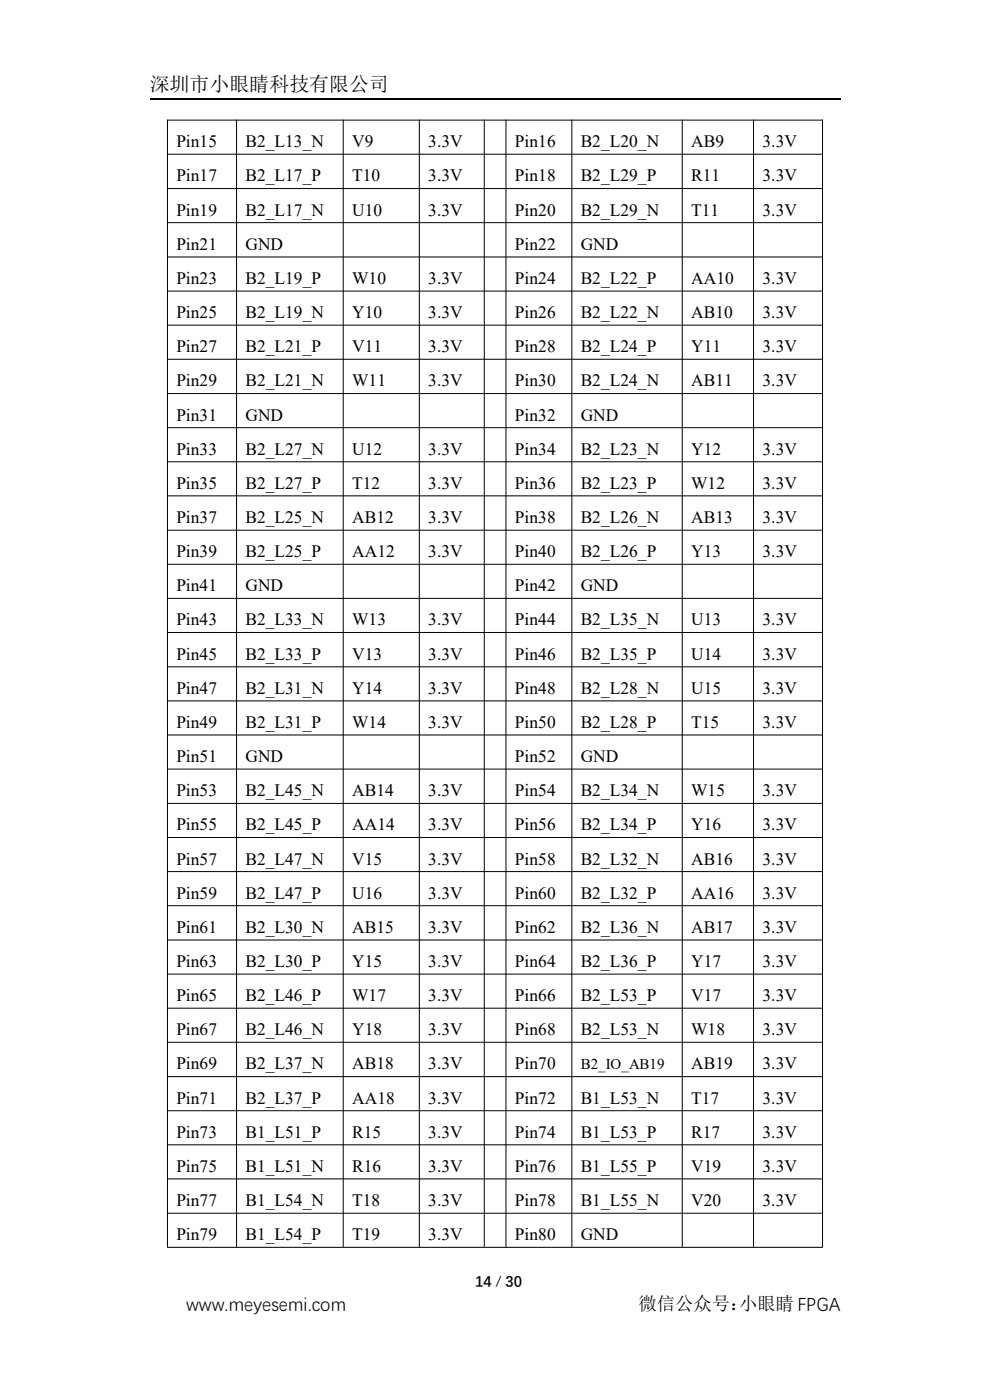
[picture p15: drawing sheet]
<svg xmlns="http://www.w3.org/2000/svg" width="210mm" height="297mm" viewBox="0 0 210 297" stroke-linecap="round" stroke-linejoin="round" font-family="sans-serif">
<defs><g id="words">
<text font-size="4.2" x="31.7" y="19.3">深圳市小眼睛科技有限公司</text>
<g font-size="3.9">
<text x="39.5" y="278">www.meyesemi.com</text>
<text x="135.5" y="278">微信公众号：</text>
<text x="156.8" y="278">小眼睛 FPGA</text>
</g>
<g font-size="3.7">
<text x="37.4" y="31.2">Pin15</text>
<text x="52.1" y="31.2">B2_L13_N</text>
<text x="74.7" y="31.2">V9</text>
<text x="90.8" y="31.2">3.3V</text>
<text x="109.2" y="31.2">Pin16</text>
<text x="123.2" y="31.2">B2_L20_N</text>
<text x="146.6" y="31.2">AB9</text>
<text x="161.8" y="31.2">3.3V</text>
<text x="37.4" y="38.5">Pin17</text>
<text x="52.1" y="38.5">B2_L17_P</text>
<text x="74.7" y="38.5">T10</text>
<text x="90.8" y="38.5">3.3V</text>
<text x="109.2" y="38.5">Pin18</text>
<text x="123.2" y="38.5">B2_L29_P</text>
<text x="146.6" y="38.5">R11</text>
<text x="161.8" y="38.5">3.3V</text>
<text x="37.4" y="45.7">Pin19</text>
<text x="52.1" y="45.7">B2_L17_N</text>
<text x="74.7" y="45.7">U10</text>
<text x="90.8" y="45.7">3.3V</text>
<text x="109.2" y="45.7">Pin20</text>
<text x="123.2" y="45.7">B2_L29_N</text>
<text x="146.6" y="45.7">T11</text>
<text x="161.8" y="45.7">3.3V</text>
<text x="37.4" y="53">Pin21</text>
<text x="52.1" y="53">GND</text>
<text x="109.2" y="53">Pin22</text>
<text x="123.2" y="53">GND</text>
<text x="37.4" y="60.3">Pin23</text>
<text x="52.1" y="60.3">B2_L19_P</text>
<text x="74.7" y="60.3">W10</text>
<text x="90.8" y="60.3">3.3V</text>
<text x="109.2" y="60.3">Pin24</text>
<text x="123.2" y="60.3">B2_L22_P</text>
<text x="146.6" y="60.3">AA10</text>
<text x="161.8" y="60.3">3.3V</text>
<text x="37.4" y="67.5">Pin25</text>
<text x="52.1" y="67.5">B2_L19_N</text>
<text x="74.7" y="67.5">Y10</text>
<text x="90.8" y="67.5">3.3V</text>
<text x="109.2" y="67.5">Pin26</text>
<text x="123.2" y="67.5">B2_L22_N</text>
<text x="146.6" y="67.5">AB10</text>
<text x="161.8" y="67.5">3.3V</text>
<text x="37.4" y="74.7">Pin27</text>
<text x="52.1" y="74.7">B2_L21_P</text>
<text x="74.7" y="74.7">V11</text>
<text x="90.8" y="74.7">3.3V</text>
<text x="109.2" y="74.7">Pin28</text>
<text x="123.2" y="74.7">B2_L24_P</text>
<text x="146.6" y="74.7">Y11</text>
<text x="161.8" y="74.7">3.3V</text>
<text x="37.4" y="81.9">Pin29</text>
<text x="52.1" y="81.9">B2_L21_N</text>
<text x="74.7" y="81.9">W11</text>
<text x="90.8" y="81.9">3.3V</text>
<text x="109.2" y="81.9">Pin30</text>
<text x="123.2" y="81.9">B2_L24_N</text>
<text x="146.6" y="81.9">AB11</text>
<text x="161.8" y="81.9">3.3V</text>
<text x="37.4" y="89.2">Pin31</text>
<text x="52.1" y="89.2">GND</text>
<text x="109.2" y="89.2">Pin32</text>
<text x="123.2" y="89.2">GND</text>
<text x="37.4" y="96.5">Pin33</text>
<text x="52.1" y="96.5">B2_L27_N</text>
<text x="74.7" y="96.5">U12</text>
<text x="90.8" y="96.5">3.3V</text>
<text x="109.2" y="96.5">Pin34</text>
<text x="123.2" y="96.5">B2_L23_N</text>
<text x="146.6" y="96.5">Y12</text>
<text x="161.8" y="96.5">3.3V</text>
<text x="37.4" y="103.7">Pin35</text>
<text x="52.1" y="103.7">B2_L27_P</text>
<text x="74.7" y="103.7">T12</text>
<text x="90.8" y="103.7">3.3V</text>
<text x="109.2" y="103.7">Pin36</text>
<text x="123.2" y="103.7">B2_L23_P</text>
<text x="146.6" y="103.7">W12</text>
<text x="161.8" y="103.7">3.3V</text>
<text x="37.4" y="110.9">Pin37</text>
<text x="52.1" y="110.9">B2_L25_N</text>
<text x="74.7" y="110.9">AB12</text>
<text x="90.8" y="110.9">3.3V</text>
<text x="109.2" y="110.9">Pin38</text>
<text x="123.2" y="110.9">B2_L26_N</text>
<text x="146.6" y="110.9">AB13</text>
<text x="161.8" y="110.9">3.3V</text>
<text x="37.4" y="118.2">Pin39</text>
<text x="52.1" y="118.2">B2_L25_P</text>
<text x="74.7" y="118.2">AA12</text>
<text x="90.8" y="118.2">3.3V</text>
<text x="109.2" y="118.2">Pin40</text>
<text x="123.2" y="118.2">B2_L26_P</text>
<text x="146.6" y="118.2">Y13</text>
<text x="161.8" y="118.2">3.3V</text>
<text x="37.4" y="125.5">Pin41</text>
<text x="52.1" y="125.5">GND</text>
<text x="109.2" y="125.5">Pin42</text>
<text x="123.2" y="125.5">GND</text>
<text x="37.4" y="132.7">Pin43</text>
<text x="52.1" y="132.7">B2_L33_N</text>
<text x="74.7" y="132.7">W13</text>
<text x="90.8" y="132.7">3.3V</text>
<text x="109.2" y="132.7">Pin44</text>
<text x="123.2" y="132.7">B2_L35_N</text>
<text x="146.6" y="132.7">U13</text>
<text x="161.8" y="132.7">3.3V</text>
<text x="37.4" y="139.9">Pin45</text>
<text x="52.1" y="139.9">B2_L33_P</text>
<text x="74.7" y="139.9">V13</text>
<text x="90.8" y="139.9">3.3V</text>
<text x="109.2" y="139.9">Pin46</text>
<text x="123.2" y="139.9">B2_L35_P</text>
<text x="146.6" y="139.9">U14</text>
<text x="161.8" y="139.9">3.3V</text>
<text x="37.4" y="147.2">Pin47</text>
<text x="52.1" y="147.2">B2_L31_N</text>
<text x="74.7" y="147.2">Y14</text>
<text x="90.8" y="147.2">3.3V</text>
<text x="109.2" y="147.2">Pin48</text>
<text x="123.2" y="147.2">B2_L28_N</text>
<text x="146.6" y="147.2">U15</text>
<text x="161.8" y="147.2">3.3V</text>
<text x="37.4" y="154.4">Pin49</text>
<text x="52.1" y="154.4">B2_L31_P</text>
<text x="74.7" y="154.4">W14</text>
<text x="90.8" y="154.4">3.3V</text>
<text x="109.2" y="154.4">Pin50</text>
<text x="123.2" y="154.4">B2_L28_P</text>
<text x="146.6" y="154.4">T15</text>
<text x="161.8" y="154.4">3.3V</text>
<text x="37.4" y="161.6">Pin51</text>
<text x="52.1" y="161.6">GND</text>
<text x="109.2" y="161.6">Pin52</text>
<text x="123.2" y="161.6">GND</text>
<text x="37.4" y="168.9">Pin53</text>
<text x="52.1" y="168.9">B2_L45_N</text>
<text x="74.7" y="168.9">AB14</text>
<text x="90.8" y="168.9">3.3V</text>
<text x="109.2" y="168.9">Pin54</text>
<text x="123.2" y="168.9">B2_L34_N</text>
<text x="146.6" y="168.9">W15</text>
<text x="161.8" y="168.9">3.3V</text>
<text x="37.4" y="176.2">Pin55</text>
<text x="52.1" y="176.2">B2_L45_P</text>
<text x="74.7" y="176.2">AA14</text>
<text x="90.8" y="176.2">3.3V</text>
<text x="109.2" y="176.2">Pin56</text>
<text x="123.2" y="176.2">B2_L34_P</text>
<text x="146.6" y="176.2">Y16</text>
<text x="161.8" y="176.2">3.3V</text>
<text x="37.4" y="183.4">Pin57</text>
<text x="52.1" y="183.4">B2_L47_N</text>
<text x="74.7" y="183.4">V15</text>
<text x="90.8" y="183.4">3.3V</text>
<text x="109.2" y="183.4">Pin58</text>
<text x="123.2" y="183.4">B2_L32_N</text>
<text x="146.6" y="183.4">AB16</text>
<text x="161.8" y="183.4">3.3V</text>
<text x="37.4" y="190.6">Pin59</text>
<text x="52.1" y="190.6">B2_L47_P</text>
<text x="74.7" y="190.6">U16</text>
<text x="90.8" y="190.6">3.3V</text>
<text x="109.2" y="190.6">Pin60</text>
<text x="123.2" y="190.6">B2_L32_P</text>
<text x="146.6" y="190.6">AA16</text>
<text x="161.8" y="190.6">3.3V</text>
<text x="37.4" y="197.9">Pin61</text>
<text x="52.1" y="197.9">B2_L30_N</text>
<text x="74.7" y="197.9">AB15</text>
<text x="90.8" y="197.9">3.3V</text>
<text x="109.2" y="197.9">Pin62</text>
<text x="123.2" y="197.9">B2_L36_N</text>
<text x="146.6" y="197.9">AB17</text>
<text x="161.8" y="197.9">3.3V</text>
<text x="37.4" y="205.2">Pin63</text>
<text x="52.1" y="205.2">B2_L30_P</text>
<text x="74.7" y="205.2">Y15</text>
<text x="90.8" y="205.2">3.3V</text>
<text x="109.2" y="205.2">Pin64</text>
<text x="123.2" y="205.2">B2_L36_P</text>
<text x="146.6" y="205.2">Y17</text>
<text x="161.8" y="205.2">3.3V</text>
<text x="37.4" y="212.4">Pin65</text>
<text x="52.1" y="212.4">B2_L46_P</text>
<text x="74.7" y="212.4">W17</text>
<text x="90.8" y="212.4">3.3V</text>
<text x="109.2" y="212.4">Pin66</text>
<text x="123.2" y="212.4">B2_L53_P</text>
<text x="146.6" y="212.4">V17</text>
<text x="161.8" y="212.4">3.3V</text>
<text x="37.4" y="219.6">Pin67</text>
<text x="52.1" y="219.6">B2_L46_N</text>
<text x="74.7" y="219.6">Y18</text>
<text x="90.8" y="219.6">3.3V</text>
<text x="109.2" y="219.6">Pin68</text>
<text x="123.2" y="219.6">B2_L53_N</text>
<text x="146.6" y="219.6">W18</text>
<text x="161.8" y="219.6">3.3V</text>
<text x="37.4" y="226.8">Pin69</text>
<text x="52.1" y="226.8">B2_L37_N</text>
<text x="74.7" y="226.8">AB18</text>
<text x="90.8" y="226.8">3.3V</text>
<text x="109.2" y="226.8">Pin70</text>
<text x="146.6" y="226.8">AB19</text>
<text x="161.8" y="226.8">3.3V</text>
<text x="37.4" y="234.1">Pin71</text>
<text x="52.1" y="234.1">B2_L37_P</text>
<text x="74.7" y="234.1">AA18</text>
<text x="90.8" y="234.1">3.3V</text>
<text x="109.2" y="234.1">Pin72</text>
<text x="123.2" y="234.1">B1_L53_N</text>
<text x="146.6" y="234.1">T17</text>
<text x="161.8" y="234.1">3.3V</text>
<text x="37.4" y="241.4">Pin73</text>
<text x="52.1" y="241.4">B1_L51_P</text>
<text x="74.7" y="241.4">R15</text>
<text x="90.8" y="241.4">3.3V</text>
<text x="109.2" y="241.4">Pin74</text>
<text x="123.2" y="241.4">B1_L53_P</text>
<text x="146.6" y="241.4">R17</text>
<text x="161.8" y="241.4">3.3V</text>
<text x="37.4" y="248.6">Pin75</text>
<text x="52.1" y="248.6">B1_L51_N</text>
<text x="74.7" y="248.6">R16</text>
<text x="90.8" y="248.6">3.3V</text>
<text x="109.2" y="248.6">Pin76</text>
<text x="123.2" y="248.6">B1_L55_P</text>
<text x="146.6" y="248.6">V19</text>
<text x="161.8" y="248.6">3.3V</text>
<text x="37.4" y="255.8">Pin77</text>
<text x="52.1" y="255.8">B1_L54_N</text>
<text x="74.7" y="255.8">T18</text>
<text x="90.8" y="255.8">3.3V</text>
<text x="109.2" y="255.8">Pin78</text>
<text x="123.2" y="255.8">B1_L55_N</text>
<text x="146.6" y="255.8">V20</text>
<text x="161.8" y="255.8">3.3V</text>
<text x="37.4" y="263.1">Pin79</text>
<text x="52.1" y="263.1">B1_L54_P</text>
<text x="74.7" y="263.1">T19</text>
<text x="90.8" y="263.1">3.3V</text>
<text x="109.2" y="263.1">Pin80</text>
<text x="123.2" y="263.1">GND</text>
</g>
<g font-size="3.2">
<text x="123.2" y="226.8">B2_IO_AB19</text>
<text x="100.8" y="272.9">14 / 30</text>
</g>
</g></defs>
<path d="M31.7 21h146.6" fill="none" stroke="#000" stroke-width=".25"/>
<g fill="none" stroke="#000" stroke-width=".21">
<path d="M35.4 25.5h139.2M35.4 32.7h139.2M35.5 25.4v239.1M50.2 25.4v239.1M72.8 25.4v239.1M89 25.4v239.1M102.7 25.4v239.1M107.3 25.4v239.1M121.3 25.4v239.1M144.7 25.4v239.1M159.8 25.4v239.1M174.5 25.4v239.1"/>
<path d="M35.4 40h139.2M35.4 47.2h139.2M35.4 54.5h139.2M35.4 61.8h139.2M35.4 69h139.2M35.4 76.2h139.2M35.4 83.5h139.2M35.4 90.7h139.2M35.4 98h139.2M35.4 105.2h139.2M35.4 112.5h139.2M35.4 119.7h139.2"/>
<path d="M35.4 126.9h139.2M35.4 134.2h139.2M35.4 141.5h139.2M35.4 148.7h139.2M35.4 155.9h139.2M35.4 163.2h139.2M35.4 170.4h139.2M35.4 177.7h139.2M35.4 184.9h139.2M35.4 192.1h139.2M35.4 199.4h139.2M35.4 206.7h139.2"/>
<path d="M35.4 213.9h139.2M35.4 221.1h139.2M35.4 228.4h139.2M35.4 235.6h139.2M35.4 242.9h139.2M35.4 250.1h139.2M35.4 257.4h139.2M35.4 264.6h139.2"/>
</g>
<use href="#words"/>
</svg>
